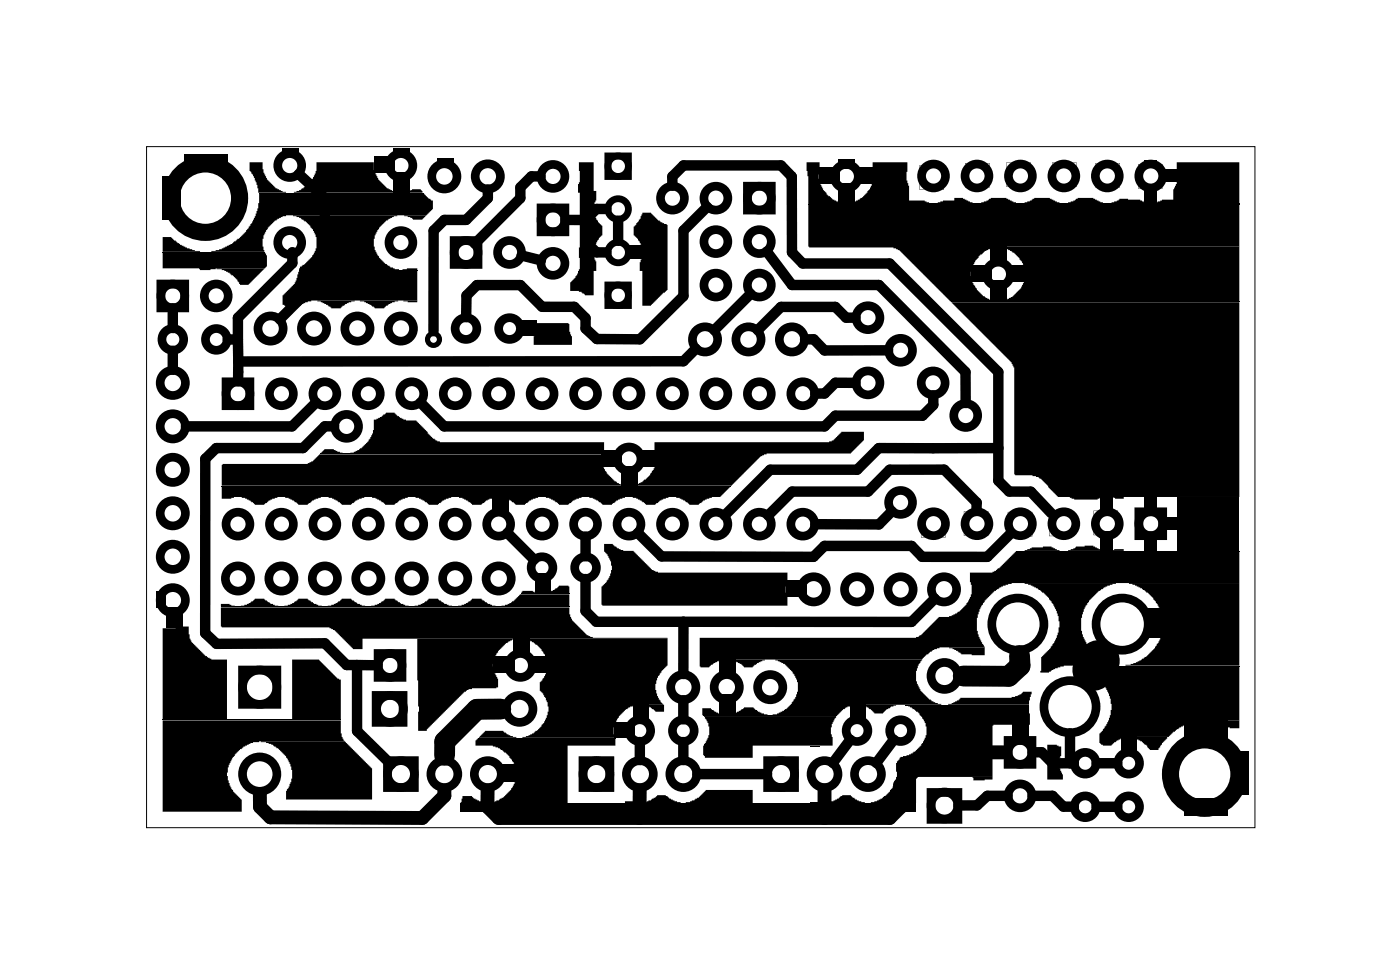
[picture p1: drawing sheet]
<svg xmlns="http://www.w3.org/2000/svg" width="82mm" height="57mm" viewBox="0 0 82 57" stroke-linecap="round" stroke-linejoin="round" font-family="sans-serif">
<g fill="none" stroke="#000" stroke-width=".06">
<path d="M8.6 8.6h64.8v39.8h-64.8zM9.5 14.7h6M15.1 11.3h9.6M17.5 15.8h6.9M47.3 11.9h25.2M49.6 11.9h22.9M55.6 17.6h16.9M12.9 35.5h20.4M13 28.4h29.7M18.7 26.5h16.5M30.4 34.7h2.9M59.4 32.2h13.1"/>
<path d="M63 38.9h9.5M9.5 42.1h10.4M26.9 46.9h26.7M27.9 43.1h8.1M41.1 41.8h7.8M52.9 41.2h7.3"/>
</g>
<g fill="#000">
<path d="M9.5 13.9h.5l.5 .4 1.2 .4h-2.2zM9.5 10.3h1.1v2.5h-1.1zM10.8 9h2.5v1h-2.5zM14.6 9.5h.8v.6l.2 .4 .5 .5 .6 .3h-1.6l-.2-.9-.3-.4zM12.7 15.7h2.8l-1 .9h-.5l-.1-.3-.5-.4zM9.5 14.8h6l.1 .1v.7l-.1 .1h-2.9l-.3 .1h-.6l-.1-.1h-2.1zM16.5 8.7h1v.5h-1zM18.6 17.6h2.1l-.5 .2-.3 .2h-.5l-.2-.2zM18.5 9.5h3.4v.4l.2 .6 .5 .5 .6 .3h-6l.7-.4 .4-.5 .2-.4zM21.9 9.2h1.2v.9h-1.2zM17.1 12.6h6.1l-.6 .3-.4 .4-.3 .4v.7l.2 .5 .4 .5 .3 .2 .5 .2h-5.8v-.2l.3-.1 .5-.6 .2-.4v-.6l-.2-.5-.4-.5zM21 17.6h2.3l-.6 .2-.2 .2h-.6l-.2-.2z"/>
<path d="M23 8.7h1v.5h-1zM23 10h1v1.3h-1zM23.5 15.7h.9v.1zM17.4 15.9l7-.1v1.8h-6.2l-.6 .2-.2 .2h-.6l-.3-.2v-.5l.7-.7zM23.6 17.6h.8v.1h-.6zM23.7 11.2l.4-.1h.5l.1 .1v.1zM15.1 11.3h9.7l.3 .3 .2 .1v.5l-.3 .4h-8.3l-.6 .3-.5 .5-.2 .6v.4l.1 .3h-3.1l.6-.1 .6-.3 .8-.8 .5-.9 .2-.7zM23.6 12.6h1.3l-.2 .2h-.6l-.1-.1zM25.5 9.2h1v.6h-1zM30.2 18.7h1.2v.9h-1.2zM31.3 18.9h1.9l.1 .5 .1 .2v.6h-2.2zM33.8 9.5h.9v1.7h.2v.5l-.2 .3v.4l.2 .4 .3 .4v.5l-.2 .2-.3 .6v.5l.2 .3v.5h-.2v1.5h-.5l-.4-.3h-.5v-.5l.3-.3 .3-.5v-4.4h-.1v-.5l.1-.1z"/>
<path d="M36.6 14.3h1.1v.8h-1.1zM37.6 12.4h.5l.4 .5 .5 .2v3.9l-.2 .1-.7 .8h-.5v-2.1h-.2v-.5l.2-.2v-.6l-.3-.5-.3-.3v-.5l.4-.4zM47.2 9.5h.7v.9l.2 .7 .6 .6 .7 .2h-2.1v-1.6l-.1-.3zM47.9 9.8h1.2v1h-1.2zM49 9.3h1v.5h-1zM49 10.7h1v1.2h-1zM49.9 9.8h1.3v1h-1.3zM51 9.5h2v1l.1 .4v.8h1l.2 .2h-4.5l.6-.3 .6-.7 .1-.4zM54.8 11.8l.3-.1h.7v-.1h.5l.6 .3zM56.8 15.5h1.2v.9h-1.2zM57.4 11.8h.3l.2-.2h.9l.6 .3zM57.9 14.3h1v1.2h-1z"/>
<path d="M57.9 16.4h1v1.2h-1zM58.8 15.5h1.3v.9h-1.3zM59.9 11.8h.3l.3-.2h.9l.5 .3zM62.4 11.8h.3l.3-.2h.9l.6 .3zM65 11.8h.3l.1-.2h.5l.8 .1 .3 .2zM66.9 9.4h.8v.3h-.8zM66.9 10.9h.8v1h-.8zM67.9 9.9h1v.8h-1zM68.8 9.5h3.7v2.4h-5l.4-.2h.7v-.6l.2-.5zM47.3 12h25.2v2.4h-14.2l-.7 .3-.4 .3-.3 .5a1.27 1.27 0 0 0 0 1.1l.6 .7 .6 .3h-2.6l-2.9-3-.4-.1h-4.9zM58.5 14.4h14v3.2h-13.9l.6-.2 .5-.6 .3-.5v-.5l-.2-.5-.5-.5zM55.6 17.7h16.9v11.3h-8.1l-.2 .2h-1.4l-.3-.2h-.7l-1.1-1.1-.3-.1h-1.1v-6.3l-.2-.3z"/>
<path d="M9.2 34.5h.5v1h-.5zM9.7 35.5h1v1.2h-1zM9.5 36.7l1.5-.1v.5l.2 .4 .8 .8 .4 .2h.9v3.5h-3.8zM12.9 35.3h.5l.3 .1h-.8zM14.1 35.4l.3-.1 .5-.3h.6l.3 .3 .5 .1zM14.1 29l2.1 .1-.5 .1-.2 .3h-.6l-.3-.3zM16.6 35.4l.4-.1 .4-.3h.6l.3 .3 .5 .1zM17.1 38.5h1.6l1 1.2h.2v2.3h-2.8zM16.7 29l2.1 .1-.6 .1-.2 .3h-.6l-.2-.3zM18.9 26.3l.6-.1 .5 .3h-1.2zM19.2 35.4l.3-.1 .5-.3h.5l.4 .3 .4 .1zM19.2 29l2.1 .1-.5 .1-.3 .3h-.5l-.3-.3z"/>
<path d="M21.9 24.5l.4-.1 .3-.3h.5l.1 .2 .4 .2 .7 .1 1 1 .4 .2h9.6v.5l-.1 .2h-14.7l.6-.3 .4-.4 .4-.7zM21.7 35.4l.4-.1 .4-.3h.6l.3 .3 .5 .1zM21.8 29l2 .1-.5 .1-.2 .3h-.6l-.2-.3zM24.2 35.4l.4-.1 .5-.3h.5l.4 .3 .4 .1zM24.3 29l2.1 .1-.5 .1-.3 .3h-.5l-.3-.3zM26.8 35.4l.3-.1 .5-.3h.6l.3 .3 .5 .1zM26.8 29l2.1 .1-.5 .1-.2 .3h-.6l-.3-.3zM28.8 28.9h.9v1.3h-.9zM24.4 37.3l5.7 .1-.5 .2-.5 .4-.2 .4-.1 .5 .1 .4 .2 .4v.5h-1.5l-.3 .1-2.3 2.3v.1h-.6l.1-1.4-.1-1.5zM28.8 38.4h1.3v.9h-1.3zM30 37.2h1v1.2h-1zM30.5 34.6l.7-.1 .2 .2h-.9z"/>
<path d="M29.4 29l2.1 .1-.6 .1-.2 .3h-.6l-.2-.3zM30.9 38.4h1.2v.9h-1.2zM31.3 33.5h.9v1.2h-.9zM32 34.6l.4-.1 .3-.3 .6 .1v.4zM29.3 35.4l.6-.2 .5-.5h2.9v.7zM12.9 35.5h20.4v.4l.1 .4 .9 .8 .4 .2h4.3h-17.8v.6h-.6l-1-1.1-.3-.1h-6.3zM31.9 29l2.1 .1-.5 .1-.3 .3h-.5l-.3-.3zM13 27.1h5l.3-.1 .4-.4h16.5v.6l.3 .5 .4 .4 .5 .3h-23.4zM35.3 31.8h.5l.1 .1 .5 .3h.6l1.1 1.1 .4 .2h7.5v.6l-.1 .2 .1 1.1h-10.8v-1.1l.3-.3 .2-.3a1.12 1.12 0 0 0 0-1l-.2-.3-.2-.2zM35.2 26.3h1.2v1h-1.2zM34.5 29l2 .1-.5 .1-.2 .3h-.6l-.2-.3zM36.3 27.2h1v1.2h-1z"/>
<path d="M37.2 26.3h1.3v1h-1.3zM30.7 37.3h8.3v1.6l-.3 .3-.4 .8 .1 .7 .4 .5h-1.7l-.5 .2-.4 .4-.3 .5v.6l.1 .2h-5.5l.7-.2 .4-.4 .2-.3 .3-.6-.2-.8-.3-.4v-.5l.2-.3 .2-.5v-.6l-.3-.6-.3-.2zM37 29l2.1 .1-.5 .1-.3 .3h-.5l-.3-.3zM39.5 29l2.1 .1-.5 .1-.2 .3h-.6l-.3-.3zM13 28.4l29.7 .1-.6 .5h-28.4l-.2 .1h-.5zM42 38.4h1v1.2h-1zM42.8 38.5l1.9 .1-.4 .1-.3 .3h-.5l-.2-.2zM45.9 33.9h1.3v1h-1.3zM38.3 25.8h10.2l.2-.1 .5-.5h1.3v.5l-.8 .8-5 .1-.2 .1-1.7 1.7h-5.7l.7-.4 .5-.6 .1-.4zM45.3 38.5h8.6l-.3 .7v.8l.2 .4 .5 .5 .7 .3h-5.2l-.5 .2-.3 .4h-3.8l.8-.4 .5-.6 .1-.4v-.5l-.3-.6-.4-.5zM55.5 37.8h2.1v.5l-1.4-.1-.2-.2zM59.9 32.1l.4-.1 1.2-.1 .4 .3z"/>
<path d="M62.4 32.1h.3l.2-.2h1l.6 .3zM64.3 28.9h.8v1h-.8zM64.3 31.1h.8v1.1h-.8zM59.9 34.1h5.3l-.7 .2-.8 .8-.4 .8-.1 1 .3 .7 .6 .7 .6 .4 .7 .2h-3.2l-.5 .1-.4 .3h-.5l.1-.9 .5-.5 .4-.8a1.89 1.89 0 0 0 0-1.3l-.2-.5-.6-.7-.7-.4zM65.1 29h.6v.1h-.5zM65 32.1h.7v.1zM66.9 28.9h.8v1.1h-.8zM66.9 31.2h.8v1h-.8zM66.9 35.5h1.2v1.8h-1.2zM67.9 30.2h1v.8h-1zM68.8 29h3.7v3.2h-3.7zM40.9 37.3h12.7l.3-.2 1-1 .7-.1 .5-.3 .4-.4 .3-.6-.1-1.2h1.3l.4-.3 .9-1h13.2v1.9h-13.4l-.5 .1-.5 .3-.5 .6-.4 .8-.1 1 .1 .3 .4 .6h-2.7l-.5 .3-.5 .4h-11.7l-.5 .2-.2 .3h-.5z"/>
<path d="M66 34.1h6.5v4.8h-6.7l.6-.2 .6-.3 .5-.5 .4-.8a1.89 1.89 0 0 0 0-1.3l-.2-.5-.6-.7-.3-.2zM63.2 38.9h9.3v3.2h-2.7l-.9 .4-.6 .6h-2.5l-.5 .2-.3 .3h-.5l-.2-.2v-.5l.4-.5 .2-.5a1.89 1.89 0 0 0 0-1.2l-.3-.6-.3-.4-.6-.5zM9.5 42.1h10.4v.8l.2 .4-5.3 .1-.6 .2-.5 .5-.3 .6v.1a1.07 1.07 0 0 0 0 1l.2 .5 .5 .4v.7h-4.6zM15.2 43.3h5l1.6 1.6v1.8h-5.1v-.5l.2-.1 .2-.6-.1-.9-.3-.4-.4-.5-.4-.2zM27 46.5h.6l.1 .2 .7 .2h-1.5zM28.2 42.9l.2-.2h1l.2 .2 .6 .2h-2.2zM29.1 44.7h1.2v1h-1.2zM27.8 43.2h8.2v.4h-2.8v3.3h-4.5l.7-.3 .5-.4 .3-.7v-.6l-.3-.5-.5-.6-.6-.2h-1zM36.5 46.8h.5l.2 .1h-.7zM35.9 42.2h1.2v.9h-1.2zM37 41.1h.9v1.1h-.9zM37.7 41.2h1.1v.4h-.5l-.2-.3z"/>
<path d="M37.6 46.9l.5-.1 .3-.3h.5l.2 .2 .7 .2zM41.1 41.4h.5l.2 .2 .5 .2h-1.2zM42 40.6h1v1.2h-1zM40.1 46.9h.2l.6-.3 .4-.4h2.7v.7zM42.6 41.7h.3l.6-.4h.6l.2 .3 .6 .2zM47.4 43.6h.5zM47.4 46.9h.6zM41.2 41.8h7.7v.1l-.1 .1-.2 .5 .1 1.1h-4.7v.7h-2.8l-.1-.2v-.5l.4-.6v-.5zM48.4 46.9l.3-.1 .5-.3h.5l.3 .2 .6 .2zM49.7 41.1h.9v1.1h-.9zM50.4 41.2h2l-.3 .1-.5 .4h-.5l-.2-.3zM26.9 47h26.7v.4h-26.7z"/>
<path d="M56.9 45.4h1.1v.2h-1.1zM59.2 42.2h.9v1.3h-.9zM53.1 41.2h7.1v1.2h-2.2v3h-4.4v1.5h-2.7l.7-.2 .4-.4 .4-.9v-.9l.2-.3 .5-.1 .4-.2 .4-.3 .2-.5 .1-.6-.2-.5-.3-.4zM55.4 41.1h.2l.4-.2 .1-.1h3l.6-.2 .1-.2h.5l-.1 .8zM61.2 43.5h.6l.2 .1-.1 1.3 .2 .3v.4h-.9zM65.6 43h.9v1.1h-.9zM66.2 43.1h2v.1l-.3 .2-.2 .4h-.5l-.4-.5zM69.2 42h2.5v1.7h-2.5zM69.2 46.7h2.5v1h-2.5zM70.8 42.1h1.7v.5h-.6l-.5-.4zM72 43.9h1v2.5h-1z"/>
<path d="M53.7 9.7v1.4h1.5v-1.4zM53.8 9.7h1.4v1.4h-1.4z"/>
<path d="M56.4 9.5v1.5h1.5v-1.5zM56.4 9.5h1.4v1.4h-1.4z"/>
<path d="M58.8 9.5v1.4h1.5v-1.4zM58.8 9.5h1.5v1.4h-1.5z"/>
<path d="M61.5 9.5v1.4h1.4v-1.4zM61.5 9.5h1.4v1.4h-1.4z"/>
<path d="M64 9.5v1.5h1.5v-1.5zM64 9.5h1.5v1.4h-1.5z"/>
<path d="M66.5 9.6v1.4h1.5v-1.4zM66.5 9.6h1.5v1.4h-1.5z"/>
<path d="M53.8 30v1.4h1.5v-1.4zM53.9 30h1.4v1.4h-1.4z"/>
<path d="M56.3 29.9v1.4h1.5v-1.4zM56.4 29.9h1.4v1.4h-1.4z"/>
<path d="M58.9 29.9v1.4h1.4v-1.4zM58.9 29.9h1.4v1.4h-1.4z"/>
<path d="M61.3 29.9v1.4h1.5v-1.4zM61.3 29.9h1.5v1.4h-1.5z"/>
<path d="M63.9 29.8v1.5h1.5v-1.5zM63.9 29.9h1.5v1.4h-1.5z"/>
<path d="M66.5 29.9v1.5h1.5v-1.5zM66.5 30h1.4v1.4h-1.4z"/>
</g>
<g fill="#000">
<circle cx="20.5" cy="14.1" r=".95"/>
<circle cx="56.3" cy="13.7" r=".95"/>
<circle cx="11" cy="39.3" r=".95"/>
</g>
<g fill="none" stroke="#000" stroke-width=".51">
<path d="M9.4 16.6h1.4v1.4h-1.4zM26.5 14.1h1.4v1.4h-1.4zM31.6 12.2h1.4v1.3h-1.4zM43.7 10.9h1.4v1.4h-1.4zM13.2 22.3h1.4v1.4h-1.4zM14.2 39.1h2v2.1h-2zM22.1 38.2h1.4v1.4h-1.4zM66.6 29.9h1.4v1.4h-1.4zM22 40.6h1.6v1.6h-1.6zM22.6 44.4h1.6v1.6h-1.6zM34.1 44.4h1.6v1.6h-1.6zM44.9 44.4h1.5v1.6h-1.5z"/>
<path d="M54.4 46.3h1.6v1.6h-1.6zM58.9 43.3h1.4v1.4h-1.4z"/>
<circle cx="10.1" cy="17.3" r=".7"/>
<circle cx="10.1" cy="19.8" r=".64"/>
<circle cx="12.6" cy="17.3" r=".7"/>
<circle cx="12.6" cy="19.8" r=".64"/>
<circle cx="15.8" cy="19.2" r=".74"/>
<circle cx="16.9" cy="9.7" r=".7"/>
<circle cx="16.9" cy="14.2" r=".7"/>
<circle cx="18.4" cy="19.2" r=".74"/>
<circle cx="20.9" cy="19.2" r=".74"/>
<circle cx="23.4" cy="19.2" r=".74"/>
<circle cx="23.4" cy="9.7" r=".7"/>
<circle cx="23.4" cy="14.2" r=".7"/>
<circle cx="26" cy="10.3" r=".74"/>
<circle cx="27.2" cy="19.2" r=".64"/>
<circle cx="27.2" cy="14.8" r=".7"/>
<circle cx="28.5" cy="10.3" r=".74"/>
<circle cx="29.8" cy="14.8" r=".7"/>
<circle cx="29.8" cy="19.2" r=".64"/>
<circle cx="32.3" cy="10.3" r=".7"/>
<circle cx="32.3" cy="12.8" r=".7"/>
<circle cx="32.3" cy="15.4" r=".7"/>
<circle cx="39.3" cy="11.6" r=".7"/>
<circle cx="41.2" cy="19.8" r=".74"/>
<circle cx="41.9" cy="11.6" r=".7"/>
<circle cx="41.9" cy="14.1" r=".7"/>
<circle cx="41.9" cy="16.7" r=".7"/>
<circle cx="43.8" cy="19.8" r=".74"/>
<circle cx="44.4" cy="11.6" r=".7"/>
<circle cx="44.4" cy="14.1" r=".7"/>
<circle cx="44.4" cy="16.7" r=".7"/>
<circle cx="46.3" cy="19.8" r=".74"/>
<circle cx="49.5" cy="10.3" r=".7"/>
<circle cx="50.7" cy="18.6" r=".7"/>
<circle cx="54.6" cy="10.3" r=".7"/>
<circle cx="57.1" cy="10.3" r=".7"/>
<circle cx="58.4" cy="16" r=".7"/>
<circle cx="59.7" cy="10.3" r=".7"/>
<circle cx="62.2" cy="10.3" r=".7"/>
<circle cx="64.7" cy="10.3" r=".7"/>
<circle cx="67.3" cy="10.3" r=".7"/>
<circle cx="10.1" cy="32.5" r=".74"/>
<circle cx="10.1" cy="35.1" r=".74"/>
<circle cx="10.1" cy="30" r=".74"/>
<circle cx="10.1" cy="27.5" r=".74"/>
<circle cx="10.1" cy="24.9" r=".74"/>
<circle cx="10.1" cy="22.4" r=".74"/>
<circle cx="13.9" cy="33.8" r=".74"/>
<circle cx="13.9" cy="30.6" r=".7"/>
<circle cx="13.9" cy="23" r=".7"/>
<circle cx="16.5" cy="33.8" r=".74"/>
<circle cx="16.5" cy="30.6" r=".7"/>
<circle cx="16.5" cy="23" r=".7"/>
<circle cx="19" cy="33.8" r=".74"/>
<circle cx="19" cy="30.6" r=".7"/>
<circle cx="19" cy="23" r=".7"/>
<circle cx="20.3" cy="24.9" r=".7"/>
<circle cx="21.5" cy="33.8" r=".74"/>
<circle cx="21.5" cy="30.6" r=".7"/>
<circle cx="21.5" cy="23" r=".7"/>
<circle cx="22.8" cy="38.9" r=".7"/>
<circle cx="24.1" cy="33.8" r=".74"/>
<circle cx="24.1" cy="30.6" r=".7"/>
<circle cx="24.1" cy="23" r=".7"/>
<circle cx="26.6" cy="33.8" r=".74"/>
<circle cx="26.6" cy="30.6" r=".7"/>
<circle cx="26.6" cy="23" r=".7"/>
<circle cx="29.2" cy="33.8" r=".74"/>
<circle cx="29.2" cy="30.6" r=".7"/>
<circle cx="29.2" cy="23" r=".7"/>
<circle cx="30.4" cy="38.9" r=".7"/>
<circle cx="31.7" cy="33.2" r=".64"/>
<circle cx="31.7" cy="30.6" r=".7"/>
<circle cx="31.7" cy="23" r=".7"/>
<circle cx="34.2" cy="33.2" r=".64"/>
<circle cx="34.2" cy="30.6" r=".7"/>
<circle cx="34.2" cy="23" r=".7"/>
<circle cx="36.8" cy="30.6" r=".7"/>
<circle cx="36.8" cy="23" r=".7"/>
<circle cx="36.8" cy="26.8" r=".7"/>
<circle cx="39.3" cy="30.6" r=".7"/>
<circle cx="39.3" cy="23" r=".7"/>
<circle cx="41.9" cy="30.6" r=".7"/>
<circle cx="41.9" cy="23" r=".7"/>
<circle cx="44.4" cy="30.6" r=".7"/>
<circle cx="44.4" cy="23" r=".7"/>
<circle cx="46.9" cy="30.6" r=".7"/>
<circle cx="46.9" cy="23" r=".7"/>
<circle cx="47.6" cy="34.4" r=".74"/>
<circle cx="50.1" cy="34.4" r=".74"/>
<circle cx="50.7" cy="22.4" r=".7"/>
<circle cx="52.6" cy="29.4" r=".7"/>
<circle cx="52.6" cy="20.5" r=".7"/>
<circle cx="52.6" cy="34.4" r=".74"/>
<circle cx="54.6" cy="22.4" r=".7"/>
<circle cx="54.6" cy="30.6" r=".7"/>
<circle cx="55.2" cy="34.4" r=".74"/>
<circle cx="55.2" cy="39.5" r=".79"/>
<circle cx="56.5" cy="24.3" r=".7"/>
<circle cx="57.1" cy="30.6" r=".7"/>
<circle cx="59.5" cy="36.5" r="1.52"/>
<circle cx="59.7" cy="30.6" r=".7"/>
<circle cx="62.2" cy="30.6" r=".7"/>
<circle cx="64.7" cy="30.6" r=".7"/>
<circle cx="65.6" cy="36.5" r="1.52"/>
<circle cx="67.3" cy="30.6" r=".7"/>
<circle cx="15.2" cy="45.2" r="1"/>
<circle cx="15.2" cy="40.2" r="1"/>
<circle cx="22.8" cy="41.4" r=".79"/>
<circle cx="23.4" cy="45.2" r=".79"/>
<circle cx="26" cy="45.2" r=".79"/>
<circle cx="28.5" cy="45.2" r=".79"/>
<circle cx="30.4" cy="41.4" r=".79"/>
<circle cx="34.9" cy="45.2" r=".79"/>
<circle cx="37.4" cy="42.7" r=".64"/>
<circle cx="37.4" cy="45.2" r=".79"/>
<circle cx="39.9" cy="45.2" r=".79"/>
<circle cx="39.9" cy="42.7" r=".64"/>
<circle cx="39.9" cy="40.2" r=".74"/>
<circle cx="42.5" cy="40.2" r=".74"/>
<circle cx="45" cy="40.2" r=".74"/>
<circle cx="45.7" cy="45.2" r=".79"/>
<circle cx="48.2" cy="45.2" r=".79"/>
<circle cx="50.1" cy="42.7" r=".64"/>
<circle cx="50.7" cy="45.2" r=".79"/>
<circle cx="52.6" cy="42.7" r=".64"/>
<circle cx="55.2" cy="47.1" r=".79"/>
<circle cx="59.6" cy="46.5" r=".7"/>
<circle cx="59.6" cy="44" r=".7"/>
<circle cx="62.6" cy="41.3" r="1.52"/>
<circle cx="63.4" cy="47.1" r=".64"/>
<circle cx="63.4" cy="44.6" r=".64"/>
<circle cx="66" cy="44.6" r=".64"/>
<circle cx="66" cy="47.1" r=".64"/>
</g>
<g fill="none" stroke="#000" stroke-width=".4">
<path d="M35.5 16.7h1.2v1.2h-1.2zM35.5 9.1h1.2v1.2h-1.2z"/>
<circle cx="36.1" cy="14.8" r=".6"/>
<circle cx="36.1" cy="17.3" r=".6"/>
<circle cx="36.1" cy="9.7" r=".6"/>
<circle cx="36.1" cy="12.2" r=".6"/>
</g>
<circle cx="25.3" cy="19.8" r=".35" fill="none" stroke="#000" stroke-width=".3"/>
<g fill="none" stroke="#000" stroke-width="1" stroke-linecap="butt">
<circle cx="12" cy="11.6" r="2"/>
<circle cx="70.4" cy="45.2" r="2"/>
</g>
<g fill="none" stroke="#000" stroke-width=".61">
<path d="M10.1 18v1.2M13.3 19.8h.6M13.9 19.8v1.3M17.1 14.9v-.2v.7l-3.2 3.2v1.2M17.5 10.2l1.5 1.4v4.4l-2.6 2.7M28.5 11.1v.5l-1.3 1.3h-1.2l-.7 .6v5.9M30.5 14.9l1.1 .3M31.6 10.3h-.5l-.7 .7v.6l-2.6 2.6M33.1 12.9h1.1M34.2 12.9v1.2l.7 .6h.6M35.5 12.2h-.6l-.7 .7M36.1 12.9v1.2"/>
<path d="M39.3 10.9v-.6l.7-.6h5.7l.6 .6v4.4l.6 .7h5.1l6.4 6.3v6.4l.6 .6h1.3l1.2 1.3M41.3 12.1l-1.3 1.4v3.8l-2.6 2.5h-2.5l-.7-.6v-.6l-.6-.7h-1.9l-1.3-1.2h-2.5l-.6 .6v1.2M43.9 17.2l-2.1 2.1M44.8 14.7l1.5 2h5.1l5 5 .1 1.9M47.1 19.8h.5l.6 .7h3.7M50 18.6h-.5l-.7-.7h-3.1l-1.4 1.4M10.1 20.5v1.1M13.9 21.1v1.2M18.5 23.5l-1.4 1.4h-6.2M19.5 24.9h-.5l-1.3 1.3h-5.1l-.6 .6v10.2l.7 .6h6.3l1.3 1.3h.6M20.9 38.9h1.2M20.9 38.9v3.8l2 2"/>
<path d="M29.7 31.1l1.5 1.6M34.2 33.8v1.9l.7 .6h18.4l1.3-1.3M34.2 31.4v1.1M37.3 31.1l1.4 1.4h8.9l.6-.6h5.1l.6 .6h3.8l1.3-1.3M40 36.3l-.1 3.1M40.7 20.4l-.7 .7h-26.1M50 22.4h-1.2l-.6 .6h-.5M52.1 29.9l-.7 .7h-3.7M54.6 23.1v.6l-.7 .6h-5.1l-.6 .6h-22.2l-1.4-1.4M57.1 29.7v-.3l-1.9-2h-3.2l-1.3 1.3h-4.4l-1.4 1.4M58.4 26.2h-7l-1.3 1.2h-5.1l-2.6 2.7M37.4 43.4v1"/>
<path d="M39.9 40.9v1.1M39.9 43.4v1M40.8 45.2h4M49.7 43.2l-1 1.4M52.2 43.2l-1 1.4M58.9 46.5h-1.2l-.6 .6h-1.1M60.4 44h.5l.6 .6h1.1M60.4 46.5h1.1l.7 .6h.6M62.6 44.6h.2M62.6 42.8v1.8M64.1 44.6h1.2M64.1 47.1h1.2"/>
</g>
<path d="M59.6 38.3v.6l-.6 .6h-2.7M29.3 41.4h-1.4l-1.9 1.9v.8" fill="none" stroke="#000" stroke-width="1.2"/>
<path d="M64.2 38.6l-.3 .5" fill="none" stroke="#000" stroke-width="2.4"/>
<path d="M26 46.2v.3l-1.3 1.3h-8.9l-.6-.7v-.7M37.4 46.2v1.6M48.2 46.2v1.6M58.8 44h-4.2l-2 1.9 .1 1.2-.7 .7h-22.8l-.7-.7v-.9" fill="none" stroke="#000" stroke-width=".81"/>
</svg>
